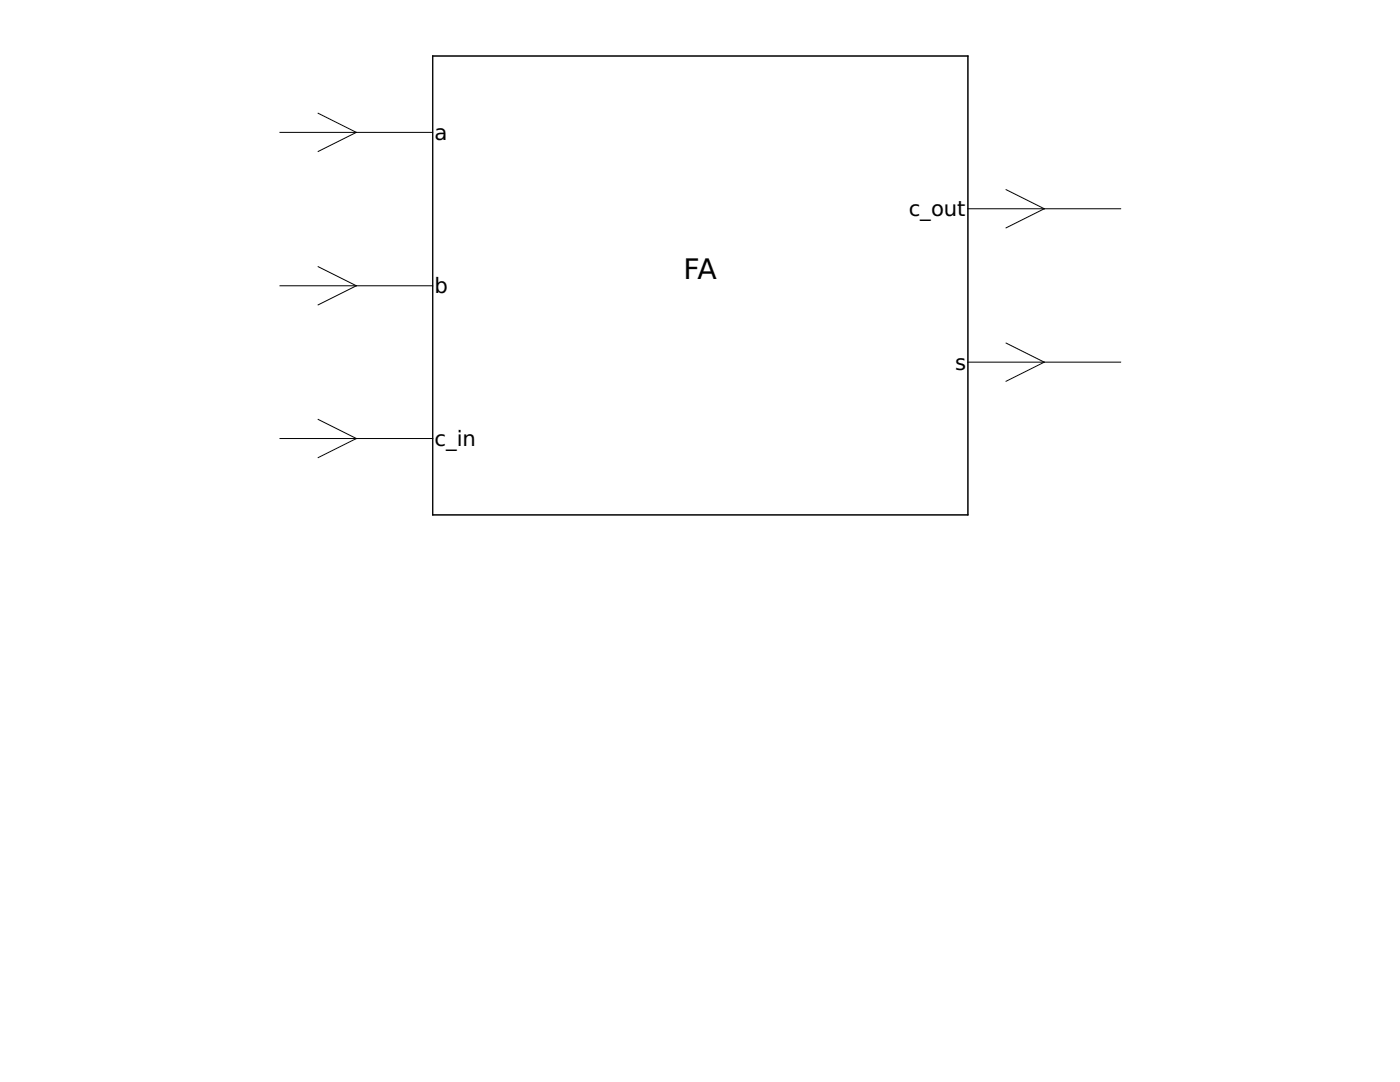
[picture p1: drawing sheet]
<svg xmlns="http://www.w3.org/2000/svg" width="279mm" height="216mm" viewBox="0 0 279 216" stroke-linecap="round" stroke-linejoin="round" font-family="sans-serif">
<defs><g id="words">
<text font-size="5.6" x="136.4" y="55.6">FA</text>
<g font-size="4.2">
<text x="86.7" y="27.9">a</text>
<text x="181.4" y="43.2">c_out</text>
<text x="86.7" y="58.5">b</text>
<text x="190.6" y="73.8">s</text>
<text x="86.7" y="89">c_in</text>
</g>
</g></defs>
<path d="M86.4 11.2h106.8v91.5h-106.8zM55.9 26.4h30.5M63.5 22.6l7.6 3.8-7.6 3.8M200.8 37.8l7.6 3.9-7.6 3.8M55.9 57h30.5M63.5 53.2l7.6 3.8-7.6 3.8M193.2 41.7h30.4M193.2 72.3h30.4M200.8 68.5l7.6 3.8-7.6 3.8M55.9 87.5h30.5M63.5 83.7l7.6 3.8-7.6 3.8" fill="none" stroke="#000" stroke-width=".2"/>
<use href="#words"/>
</svg>
